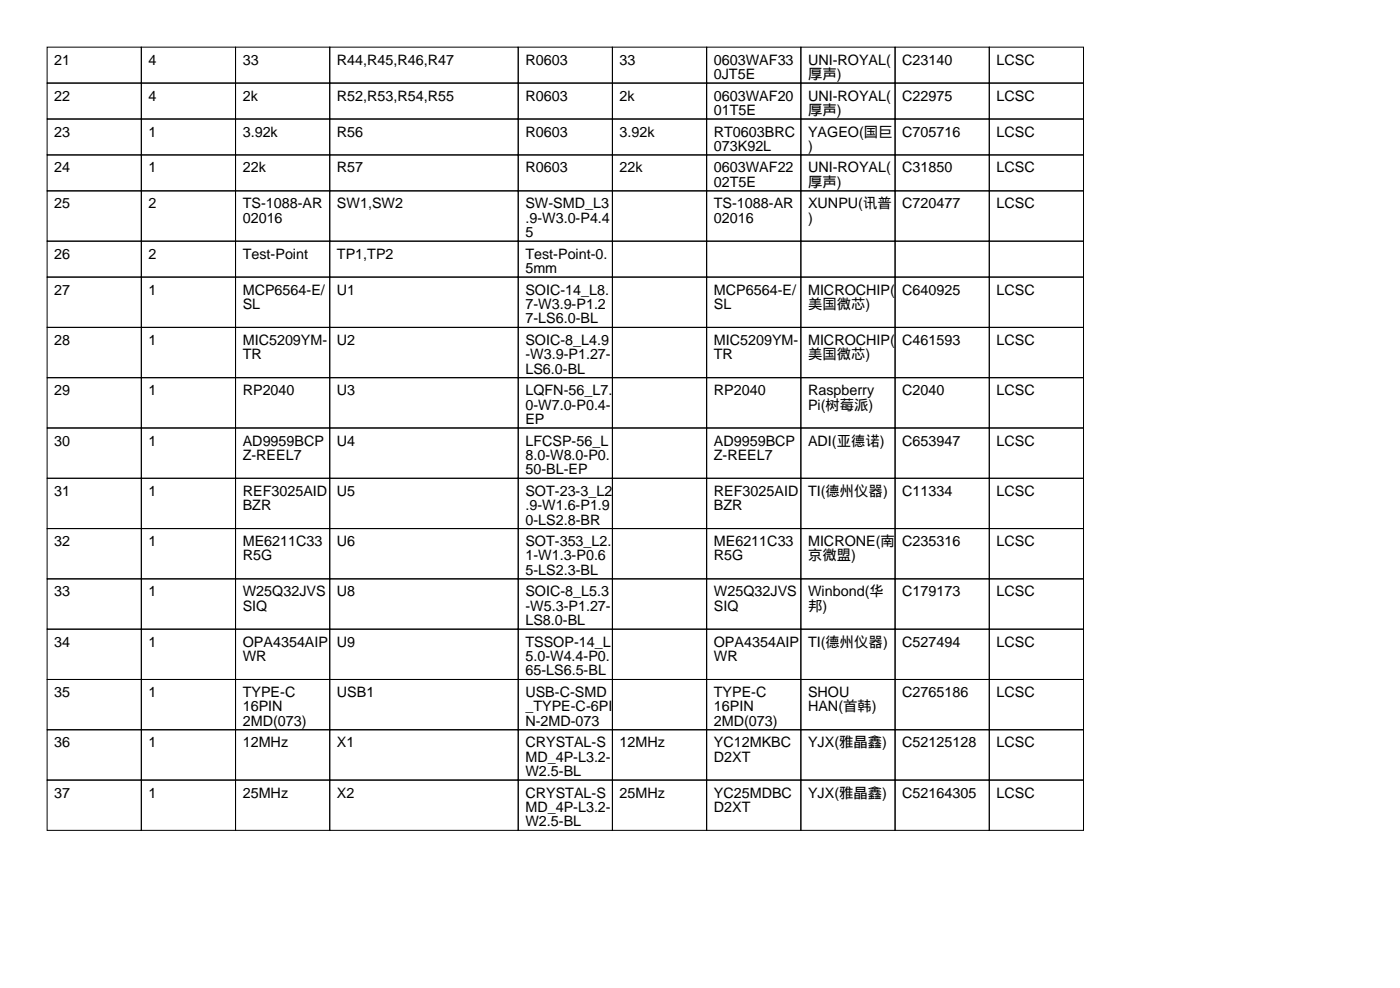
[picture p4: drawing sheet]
<svg xmlns="http://www.w3.org/2000/svg" width="297mm" height="210mm" viewBox="0 0 297 210" stroke-linecap="round" stroke-linejoin="round" font-family="sans-serif">
<defs><g id="words">
<g font-size="3">
<text x="11.5" y="13.7">21</text>
<text x="31.5" y="13.7">4</text>
<text x="51.5" y="13.7">33</text>
<text x="71.5" y="13.7">R44,R45,R46,R47</text>
<text x="111.5" y="13.7">R0603</text>
<text x="131.5" y="13.7">33</text>
<text x="151.5" y="13.7">0603WAF33</text>
<text x="151.5" y="16.8">0JT5E</text>
<text x="171.5" y="13.7">UNI-ROYAL(</text>
<text x="171.5" y="16.8">厚声)</text>
<text x="191.5" y="13.7">C23140</text>
<text x="211.5" y="13.7">LCSC</text>
<text x="11.5" y="21.3">22</text>
<text x="31.5" y="21.3">4</text>
<text x="51.5" y="21.3">2k</text>
<text x="71.5" y="21.3">R52,R53,R54,R55</text>
<text x="111.5" y="21.3">R0603</text>
<text x="131.5" y="21.3">2k</text>
<text x="151.5" y="21.3">0603WAF20</text>
<text x="171.5" y="21.3">UNI-ROYAL(</text>
<text x="191.5" y="21.3">C22975</text>
<text x="211.5" y="21.3">LCSC</text>
<text x="11.5" y="29">23</text>
<text x="31.5" y="29">1</text>
<text x="51.5" y="29">3.92k</text>
<text x="71.5" y="29">R56</text>
<text x="111.5" y="29">R0603</text>
<text x="131.5" y="29">3.92k</text>
<text x="151.5" y="24.4">01T5E</text>
<text x="151.5" y="29">RT0603BRC</text>
<text x="171.5" y="24.4">厚声)</text>
<text x="171.5" y="29">YAGEO(国巨</text>
<text x="191.5" y="29">C705716</text>
<text x="211.5" y="29">LCSC</text>
<text x="151.5" y="32">073K92L</text>
<text x="171.5" y="32">)</text>
<text x="11.5" y="36.6">24</text>
<text x="31.5" y="36.6">1</text>
<text x="51.5" y="36.6">22k</text>
<text x="71.5" y="36.6">R57</text>
<text x="111.5" y="36.6">R0603</text>
<text x="131.5" y="36.6">22k</text>
<text x="151.5" y="36.6">0603WAF22</text>
<text x="151.5" y="39.6">02T5E</text>
<text x="171.5" y="36.6">UNI-ROYAL(</text>
<text x="171.5" y="39.6">厚声)</text>
<text x="191.5" y="36.6">C31850</text>
<text x="211.5" y="36.6">LCSC</text>
<text x="11.5" y="44.2">25</text>
<text x="31.5" y="44.2">2</text>
<text x="51.5" y="44.2">TS-1088-AR</text>
<text x="51.5" y="47.2">02016</text>
<text x="71.5" y="44.2">SW1,SW2</text>
<text x="111.5" y="44.2">SW-SMD_L3</text>
<text x="111.5" y="47.2">.9-W3.0-P4.4</text>
<text x="151.5" y="44.2">TS-1088-AR</text>
<text x="151.5" y="47.2">02016</text>
<text x="171.5" y="44.2">XUNPU(讯普</text>
<text x="171.5" y="47.2">)</text>
<text x="191.5" y="44.2">C720477</text>
<text x="211.5" y="44.2">LCSC</text>
<text x="111.5" y="50.3">5</text>
<text x="11.5" y="54.9">26</text>
<text x="31.5" y="54.9">2</text>
<text x="51.5" y="54.9">Test-Point</text>
<text x="71.5" y="54.9">TP1,TP2</text>
<text x="111.5" y="54.9">Test-Point-0.</text>
<text x="111.5" y="57.9">5mm</text>
<text x="11.5" y="62.5">27</text>
<text x="31.5" y="62.5">1</text>
<text x="51.5" y="62.5">MCP6564-E/</text>
<text x="51.5" y="65.5">SL</text>
<text x="71.5" y="62.5">U1</text>
<text x="111.5" y="62.5">SOIC-14_L8.</text>
<text x="111.5" y="65.5">7-W3.9-P1.2</text>
<text x="151.5" y="62.5">MCP6564-E/</text>
<text x="151.5" y="65.5">SL</text>
<text x="171.5" y="62.5">MICROCHIP(</text>
<text x="171.5" y="65.5">美国微芯)</text>
<text x="191.5" y="62.5">C640925</text>
<text x="211.5" y="62.5">LCSC</text>
<text x="111.5" y="68.6">7-LS6.0-BL</text>
<text x="11.5" y="73.2">28</text>
<text x="31.5" y="73.2">1</text>
<text x="51.5" y="73.2">MIC5209YM-</text>
<text x="51.5" y="76.2">TR</text>
<text x="71.5" y="73.2">U2</text>
<text x="111.5" y="73.2">SOIC-8_L4.9</text>
<text x="111.5" y="76.2">-W3.9-P1.27-</text>
<text x="151.5" y="73.2">MIC5209YM-</text>
<text x="151.5" y="76.2">TR</text>
<text x="171.5" y="73.2">MICROCHIP(</text>
<text x="171.5" y="76.2">美国微芯)</text>
<text x="191.5" y="73.2">C461593</text>
<text x="211.5" y="73.2">LCSC</text>
<text x="11.5" y="83.8">29</text>
<text x="31.5" y="83.8">1</text>
<text x="51.5" y="83.8">RP2040</text>
<text x="71.5" y="83.8">U3</text>
<text x="111.5" y="79.3">LS6.0-BL</text>
<text x="111.5" y="83.8">LQFN-56_L7.</text>
<text x="151.5" y="83.8">RP2040</text>
<text x="171.5" y="83.8">Raspberry</text>
<text x="191.5" y="83.8">C2040</text>
<text x="211.5" y="83.8">LCSC</text>
<text x="111.5" y="86.9">0-W7.0-P0.4-</text>
<text x="111.5" y="89.9">EP</text>
<text x="171.5" y="86.9">Pi(树莓派)</text>
<text x="11.5" y="94.5">30</text>
<text x="31.5" y="94.5">1</text>
<text x="51.5" y="94.5">AD9959BCP</text>
<text x="71.5" y="94.5">U4</text>
<text x="111.5" y="94.5">LFCSP-56_L</text>
<text x="151.5" y="94.5">AD9959BCP</text>
<text x="171.5" y="94.5">ADI(亚德诺)</text>
<text x="191.5" y="94.5">C653947</text>
<text x="211.5" y="94.5">LCSC</text>
<text x="51.5" y="97.5">Z-REEL7</text>
<text x="111.5" y="97.5">8.0-W8.0-P0.</text>
<text x="111.5" y="100.6">50-BL-EP</text>
<text x="151.5" y="97.5">Z-REEL7</text>
<text x="11.5" y="105.2">31</text>
<text x="31.5" y="105.2">1</text>
<text x="51.5" y="105.2">REF3025AID</text>
<text x="71.5" y="105.2">U5</text>
<text x="111.5" y="105.2">SOT-23-3_L2</text>
<text x="151.5" y="105.2">REF3025AID</text>
<text x="171.5" y="105.2">TI(德州仪器)</text>
<text x="191.5" y="105.2">C11334</text>
<text x="211.5" y="105.2">LCSC</text>
<text x="51.5" y="108.2">BZR</text>
<text x="111.5" y="108.2">.9-W1.6-P1.9</text>
<text x="111.5" y="111.3">0-LS2.8-BR</text>
<text x="151.5" y="108.2">BZR</text>
<text x="11.5" y="115.8">32</text>
<text x="31.5" y="115.8">1</text>
<text x="51.5" y="115.8">ME6211C33</text>
<text x="51.5" y="118.9">R5G</text>
<text x="71.5" y="115.8">U6</text>
<text x="111.5" y="115.8">SOT-353_L2.</text>
<text x="111.5" y="118.9">1-W1.3-P0.6</text>
<text x="151.5" y="115.8">ME6211C33</text>
<text x="151.5" y="118.9">R5G</text>
<text x="171.5" y="115.8">MICRONE(南</text>
<text x="171.5" y="118.9">京微盟)</text>
<text x="191.5" y="115.8">C235316</text>
<text x="211.5" y="115.8">LCSC</text>
<text x="111.5" y="121.9">5-LS2.3-BL</text>
<text x="11.5" y="126.5">33</text>
<text x="31.5" y="126.5">1</text>
<text x="51.5" y="126.5">W25Q32JVS</text>
<text x="51.5" y="129.5">SIQ</text>
<text x="71.5" y="126.5">U8</text>
<text x="111.5" y="126.5">SOIC-8_L5.3</text>
<text x="111.5" y="129.5">-W5.3-P1.27-</text>
<text x="151.5" y="126.5">W25Q32JVS</text>
<text x="151.5" y="129.5">SIQ</text>
<text x="171.5" y="126.5">Winbond(华</text>
<text x="171.5" y="129.5">邦)</text>
<text x="191.5" y="126.5">C179173</text>
<text x="211.5" y="126.5">LCSC</text>
<text x="11.5" y="137.2">34</text>
<text x="31.5" y="137.2">1</text>
<text x="51.5" y="137.2">OPA4354AIP</text>
<text x="71.5" y="137.2">U9</text>
<text x="111.5" y="132.6">LS8.0-BL</text>
<text x="111.5" y="137.2">TSSOP-14_L</text>
<text x="151.5" y="137.2">OPA4354AIP</text>
<text x="171.5" y="137.2">TI(德州仪器)</text>
<text x="191.5" y="137.2">C527494</text>
<text x="211.5" y="137.2">LCSC</text>
<text x="51.5" y="140.2">WR</text>
<text x="111.5" y="140.2">5.0-W4.4-P0.</text>
<text x="111.5" y="143.3">65-LS6.5-BL</text>
<text x="151.5" y="140.2">WR</text>
<text x="11.5" y="147.8">35</text>
<text x="31.5" y="147.8">1</text>
<text x="51.5" y="147.8">TYPE-C</text>
<text x="71.5" y="147.8">USB1</text>
<text x="111.5" y="147.8">USB-C-SMD</text>
<text x="151.5" y="147.8">TYPE-C</text>
<text x="171.5" y="147.8">SHOU</text>
<text x="191.5" y="147.8">C2765186</text>
<text x="211.5" y="147.8">LCSC</text>
<text x="51.5" y="150.9">16PIN</text>
<text x="51.5" y="153.9">2MD(073)</text>
<text x="111.5" y="150.9">_TYPE-C-6PI</text>
<text x="111.5" y="153.9">N-2MD-073</text>
<text x="151.5" y="150.9">16PIN</text>
<text x="151.5" y="153.9">2MD(073)</text>
<text x="171.5" y="150.9">HAN(首韩)</text>
<text x="11.5" y="158.5">36</text>
<text x="31.5" y="158.5">1</text>
<text x="51.5" y="158.5">12MHz</text>
<text x="71.5" y="158.5">X1</text>
<text x="111.5" y="158.5">CRYSTAL-S</text>
<text x="111.5" y="161.5">MD_4P-L3.2-</text>
<text x="131.5" y="158.5">12MHz</text>
<text x="151.5" y="158.5">YC12MKBC</text>
<text x="151.5" y="161.5">D2XT</text>
<text x="171.5" y="158.5">YJX(雅晶鑫)</text>
<text x="191.5" y="158.5">C52125128</text>
<text x="211.5" y="158.5">LCSC</text>
<text x="111.5" y="164.6">W2.5-BL</text>
<text x="11.5" y="169.2">37</text>
<text x="31.5" y="169.2">1</text>
<text x="51.5" y="169.2">25MHz</text>
<text x="71.5" y="169.2">X2</text>
<text x="111.5" y="169.2">CRYSTAL-S</text>
<text x="111.5" y="172.2">MD_4P-L3.2-</text>
<text x="131.5" y="169.2">25MHz</text>
<text x="151.5" y="169.2">YC25MDBC</text>
<text x="151.5" y="172.2">D2XT</text>
<text x="171.5" y="169.2">YJX(雅晶鑫)</text>
<text x="191.5" y="169.2">C52164305</text>
<text x="211.5" y="169.2">LCSC</text>
<text x="111.5" y="175.3">W2.5-BL</text>
</g>
</g></defs>
<g fill="none" stroke="#000" stroke-width=".21">
<path d="M10 10h20v7.6h-20zM10 17.6h20v7.6h-20zM30 10h20v7.6h-20zM30 17.6h20v7.6h-20zM50 10h20v7.6h-20zM50 17.6h20v7.6h-20zM70 10h40v7.6h-40zM70 17.6h40v7.6h-40zM110 10h20v7.6h-20zM110 17.6h20v7.6h-20zM130 10h20v7.6h-20zM130 17.6h20v7.6h-20z"/>
<path d="M150 10h20v7.6h-20zM150 17.6h20v7.6h-20zM170 10h20v7.6h-20zM170 17.6h20v7.6h-20zM190 10h20v7.6h-20zM190 17.6h20v7.6h-20zM210 10h20v7.6h-20zM210 17.6h20v7.6h-20zM10 25.2h20v7.7h-20zM10 32.9h20v7.6h-20zM30 25.2h20v7.7h-20zM30 32.9h20v7.6h-20z"/>
<path d="M50 25.2h20v7.7h-20zM50 32.9h20v7.6h-20zM70 25.2h40v7.7h-40zM70 32.9h40v7.6h-40zM110 25.2h20v7.7h-20zM110 32.9h20v7.6h-20zM130 25.2h20v7.7h-20zM130 32.9h20v7.6h-20zM150 25.2h20v7.7h-20zM150 32.9h20v7.6h-20zM170 25.2h20v7.7h-20zM170 32.9h20v7.6h-20z"/>
<path d="M190 25.2h20v7.7h-20zM190 32.9h20v7.6h-20zM210 25.2h20v7.7h-20zM210 32.9h20v7.6h-20zM10 40.5h20v10.6h-20zM10 51.1h20v7.7h-20zM10 58.8h20v10.6h-20zM30 40.5h20v10.6h-20zM30 51.1h20v7.7h-20zM30 58.8h20v10.6h-20zM50 40.5h20v10.6h-20zM50 51.1h20v7.7h-20z"/>
<path d="M50 58.8h20v10.6h-20zM70 40.5h40v10.6h-40zM70 51.1h40v7.7h-40zM70 58.8h40v10.6h-40zM110 40.5h20v10.6h-20zM110 51.1h20v7.7h-20zM110 58.8h20v10.6h-20zM130 40.5h20v10.6h-20zM130 51.1h20v7.7h-20zM130 58.8h20v10.6h-20zM150 40.5h20v10.6h-20zM150 51.1h20v7.7h-20z"/>
<path d="M150 58.8h20v10.6h-20zM170 40.5h20v10.6h-20zM170 51.1h20v7.7h-20zM170 58.8h20v10.6h-20zM190 40.5h20v10.6h-20zM190 51.1h20v7.7h-20zM190 58.8h20v10.6h-20zM210 40.5h20v10.6h-20zM210 51.1h20v7.7h-20zM210 58.8h20v10.6h-20zM10 69.4h20v10.7h-20zM30 69.4h20v10.7h-20z"/>
<path d="M50 69.4h20v10.7h-20zM70 69.4h40v10.7h-40zM110 69.4h20v10.7h-20zM130 69.4h20v10.7h-20zM150 69.4h20v10.7h-20zM170 69.4h20v10.7h-20zM190 69.4h20v10.7h-20zM210 69.4h20v10.7h-20zM10 80.1h20v10.7h-20zM10 90.8h20v10.6h-20zM30 80.1h20v10.7h-20zM30 90.8h20v10.6h-20z"/>
<path d="M50 80.1h20v10.7h-20zM50 90.8h20v10.6h-20zM70 80.1h40v10.7h-40zM70 90.8h40v10.6h-40zM110 80.1h20v10.7h-20zM110 90.8h20v10.6h-20zM130 80.1h20v10.7h-20zM130 90.8h20v10.6h-20zM150 80.1h20v10.7h-20zM150 90.8h20v10.6h-20zM170 80.1h20v10.7h-20zM170 90.8h20v10.6h-20z"/>
<path d="M190 80.1h20v10.7h-20zM190 90.8h20v10.6h-20zM210 80.1h20v10.7h-20zM210 90.8h20v10.6h-20zM10 101.4h20v10.7h-20zM10 112.1h20v10.7h-20zM30 101.4h20v10.7h-20zM30 112.1h20v10.7h-20zM50 101.4h20v10.7h-20zM50 112.1h20v10.7h-20zM70 101.4h40v10.7h-40zM70 112.1h40v10.7h-40z"/>
<path d="M110 101.4h20v10.7h-20zM110 112.1h20v10.7h-20zM130 101.4h20v10.7h-20zM130 112.1h20v10.7h-20zM150 101.4h20v10.7h-20zM150 112.1h20v10.7h-20zM170 101.4h20v10.7h-20zM170 112.1h20v10.7h-20zM190 101.4h20v10.7h-20zM190 112.1h20v10.7h-20zM210 101.4h20v10.7h-20zM210 112.1h20v10.7h-20z"/>
<path d="M10 122.8h20v10.6h-20zM10 133.4h20v10.7h-20zM30 122.8h20v10.6h-20zM30 133.4h20v10.7h-20zM50 122.8h20v10.6h-20zM50 133.4h20v10.7h-20zM70 122.8h40v10.6h-40zM70 133.4h40v10.7h-40zM110 122.8h20v10.6h-20zM110 133.4h20v10.7h-20zM130 122.8h20v10.6h-20zM130 133.4h20v10.7h-20z"/>
<path d="M150 122.8h20v10.6h-20zM150 133.4h20v10.7h-20zM170 122.8h20v10.6h-20zM170 133.4h20v10.7h-20zM190 122.8h20v10.6h-20zM190 133.4h20v10.7h-20zM210 122.8h20v10.6h-20zM210 133.4h20v10.7h-20zM10 144.1h20v10.7h-20zM10 154.8h20v10.6h-20zM30 144.1h20v10.7h-20zM30 154.8h20v10.6h-20z"/>
<path d="M50 144.1h20v10.7h-20zM50 154.8h20v10.6h-20zM70 144.1h40v10.7h-40zM70 154.8h40v10.6h-40zM110 144.1h20v10.7h-20zM110 154.8h20v10.6h-20zM130 144.1h20v10.7h-20zM130 154.8h20v10.6h-20zM150 144.1h20v10.7h-20zM150 154.8h20v10.6h-20zM170 144.1h20v10.7h-20zM170 154.8h20v10.6h-20z"/>
<path d="M190 144.1h20v10.7h-20zM190 154.8h20v10.6h-20zM210 144.1h20v10.7h-20zM210 154.8h20v10.6h-20zM10 165.4h20v10.7h-20zM30 165.4h20v10.7h-20zM50 165.4h20v10.7h-20zM70 165.4h40v10.7h-40zM110 165.4h20v10.7h-20zM130 165.4h20v10.7h-20zM150 165.4h20v10.7h-20zM170 165.4h20v10.7h-20z"/>
<path d="M190 165.4h20v10.7h-20zM210 165.4h20v10.7h-20z"/>
</g>
<use href="#words"/>
</svg>
